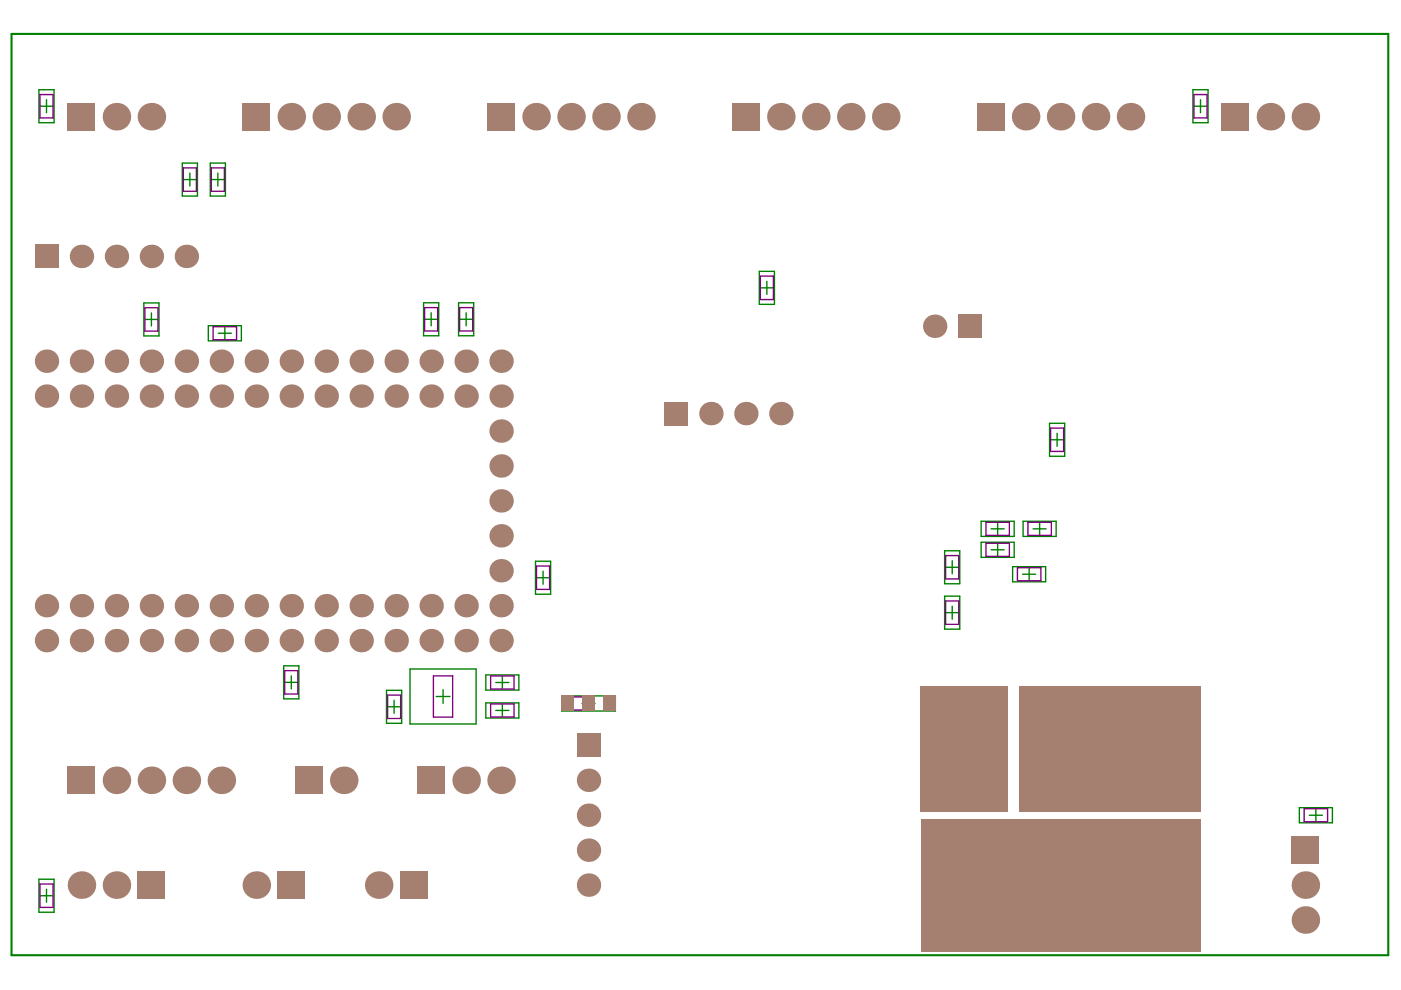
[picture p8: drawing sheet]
<svg xmlns="http://www.w3.org/2000/svg" width="297mm" height="210mm" viewBox="0 0 297 210" stroke-linecap="round" stroke-linejoin="round" font-family="sans-serif">
<g fill="none" stroke="#008000" stroke-width=".29">
<path d="M8.3 19h3.2v7h-3.2zM252.9 19h3.2v7h-3.2zM8.5 22.5h2.7M9.9 21.1v2.8M38.7 34.6h3.2v7h-3.2zM38.9 38.1h2.7M40.3 36.7v2.8M44.6 34.6h3.2v7h-3.2zM44.8 38.1h2.8M46.2 36.7v2.8M253.1 22.5h2.8M254.5 21.1v2.8"/>
<path d="M161 57.5h3.2v7h-3.2zM162.6 59.6v2.8M30.5 64.2h3.2v7h-3.2zM30.7 67.7h2.8M32.1 66.3v2.8M44.2 69.1h7v3.2h-7zM46.3 70.7h2.8M47.7 69.3v2.7M89.8 64.2h3.2v7h-3.2zM90 67.7h2.8M91.4 66.3v2.8M97.2 64.2h3.2v7h-3.2z"/>
<path d="M97.4 67.7h2.8M98.8 66.3v2.8M161.2 61h2.8M222.5 89.7h3.2v7h-3.2zM222.7 93.2h2.8M224.1 91.9v2.7M113.5 119h3.2v7h-3.2zM200.3 116.8h3.2v7h-3.2zM201.9 118.9v2.8M208 110.5h7v3.2h-7zM208 115h7v3.2h-7zM210.1 116.6h2.8"/>
<path d="M210.1 112.1h2.8M211.5 110.7v2.8M211.5 115.2v2.8M216.9 110.5h7v3.2h-7zM219 112.1h2.8M220.4 110.7v2.8M113.8 122.5h2.7M115.1 121.1v2.8M200.3 126.4h3.2v7h-3.2zM200.5 129.9h2.8M200.5 120.3h2.8M201.9 128.5v2.8"/>
<path d="M214.7 120.1h7v3.3h-7zM216.8 121.8h2.8M218.2 120.4v2.7M60.2 141.2h3.2v7h-3.2zM60.4 144.7h2.7M61.8 143.3v2.8M82 146.4h3.2v7h-3.2zM82.2 149.9h2.7M83.6 148.5v2.7M86.9 141.8h14v11.7h-14zM92.5 147.7h2.9M93.9 146.2v2.9"/>
<path d="M103 143.1h7v3.2h-7zM103 149h7v3.2h-7zM105.1 150.6h2.8M105.1 144.7h2.8M106.5 143.3v2.8M106.5 149.2v2.8M119.1 147.5h11.4v3.3h-11.4zM123.4 149.2h2.8M124.8 147.6v3.1M275.5 171.2h7v3.3h-7zM277.6 172.8h2.8M279 171.5v2.7"/>
<path d="M8.3 186.4h3.2v7h-3.2zM8.5 189.9h2.7M9.9 188.5v2.8"/>
</g>
<path d="M2.4 7.2h291.9v195.3h-291.9z" fill="none" stroke="#008000" stroke-width=".44"/>
<g fill="none" stroke="#800080" stroke-width=".29">
<path d="M8.5 20h2.7v5h-2.7zM38.9 35.6h2.7v5h-2.7zM44.8 35.6h2.8v5h-2.8zM253.1 20h2.8v5h-2.8zM161.2 58.6h2.8v4.9h-2.8zM30.7 65.3h2.8v4.9h-2.8zM45.2 69.3h5v2.7h-5zM90 65.2h2.8v5h-2.8zM97.4 65.2h2.8v5h-2.8zM222.7 90.8h2.8v4.9h-2.8zM200.5 117.8h2.8v4.9h-2.8zM209 110.7h5v2.8h-5z"/>
<path d="M209 115.2h5v2.8h-5zM217.9 110.7h5v2.8h-5zM113.8 120h2.7v5h-2.7zM200.5 127.4h2.8v5h-2.8zM215.7 120.4h5v2.7h-5zM60.4 142.2h2.7v5h-2.7zM82.2 147.4h2.7v4.9h-2.7zM91.9 143.3h4.1v8.7h-4.1zM104 149.2h5v2.8h-5zM104 143.3h5v2.8h-5zM120.1 147.8h5v2.7h-5zM276.5 171.5h5v2.7h-5z"/>
<path d="M8.5 187.4h2.7v5h-2.7z"/>
</g>
<g fill="#a57f6f">
<path d="M216 145.4h38.5v26.7h-38.5z"/>
<path d="M195.2 145.4h18.5v26.7h-18.5z"/>
<path d="M195.2 173.6h59.3v28.2h-59.3z"/>
<circle cx="17.3" cy="135.8" r="2.49"/>
<circle cx="17.3" cy="76.6" r="2.49"/>
<circle cx="46.9" cy="165.4" r="2.92"/>
<circle cx="46.9" cy="135.8" r="2.49"/>
<circle cx="46.9" cy="76.6" r="2.49"/>
<circle cx="76.6" cy="135.8" r="2.49"/>
<circle cx="76.6" cy="76.6" r="2.49"/>
<circle cx="106.2" cy="165.4" r="2.92"/>
<circle cx="106.2" cy="135.8" r="2.49"/>
<circle cx="106.2" cy="106.2" r="2.49"/>
<circle cx="106.2" cy="76.6" r="2.49"/>
<circle cx="17.3" cy="187.7" r="2.92"/>
<circle cx="17.3" cy="54.4" r="2.49"/>
<circle cx="76.6" cy="24.7" r="2.92"/>
<circle cx="106.2" cy="113.6" r="2.49"/>
<circle cx="106.2" cy="121" r="2.49"/>
<circle cx="106.2" cy="91.4" r="2.49"/>
<circle cx="106.2" cy="98.8" r="2.49"/>
<circle cx="135.9" cy="24.7" r="2.92"/>
<circle cx="165.6" cy="87.7" r="2.49"/>
<circle cx="165.6" cy="24.7" r="2.92"/>
<circle cx="224.9" cy="24.7" r="2.92"/>
<circle cx="17.3" cy="128.4" r="2.49"/>
<circle cx="17.3" cy="84" r="2.49"/>
<circle cx="46.9" cy="128.4" r="2.49"/>
<circle cx="46.9" cy="84" r="2.49"/>
<circle cx="76.6" cy="128.4" r="2.49"/>
<circle cx="76.6" cy="84" r="2.49"/>
<circle cx="106.2" cy="128.4" r="2.49"/>
<circle cx="106.2" cy="84" r="2.49"/>
<circle cx="24.7" cy="165.4" r="2.92"/>
<circle cx="24.7" cy="135.8" r="2.49"/>
<circle cx="9.9" cy="135.8" r="2.49"/>
<circle cx="9.9" cy="76.6" r="2.49"/>
<circle cx="24.7" cy="76.6" r="2.49"/>
<circle cx="32.1" cy="165.4" r="2.92"/>
<circle cx="39.5" cy="165.4" r="2.92"/>
<circle cx="32.1" cy="135.8" r="2.49"/>
<circle cx="39.5" cy="135.8" r="2.49"/>
<circle cx="39.5" cy="76.6" r="2.49"/>
<circle cx="32.1" cy="76.6" r="2.49"/>
<circle cx="72.9" cy="165.4" r="2.92"/>
<circle cx="61.8" cy="135.8" r="2.49"/>
<circle cx="69.2" cy="135.8" r="2.49"/>
<circle cx="69.2" cy="76.6" r="2.49"/>
<circle cx="61.8" cy="76.6" r="2.49"/>
<circle cx="84" cy="135.8" r="2.49"/>
<circle cx="91.4" cy="135.8" r="2.49"/>
<circle cx="91.4" cy="76.6" r="2.49"/>
<circle cx="84" cy="76.6" r="2.49"/>
<circle cx="276.8" cy="195.1" r="2.92"/>
<circle cx="24.7" cy="187.7" r="2.92"/>
<circle cx="24.7" cy="54.4" r="2.49"/>
<circle cx="24.7" cy="24.7" r="2.92"/>
<circle cx="39.5" cy="54.4" r="2.49"/>
<circle cx="32.1" cy="54.4" r="2.49"/>
<circle cx="32.1" cy="24.7" r="2.92"/>
<circle cx="61.8" cy="24.7" r="2.92"/>
<circle cx="69.2" cy="24.7" r="2.92"/>
<circle cx="80.3" cy="187.7" r="2.92"/>
<circle cx="84" cy="24.7" r="2.92"/>
<circle cx="113.7" cy="24.7" r="2.92"/>
<circle cx="121.1" cy="24.7" r="2.92"/>
<circle cx="128.5" cy="24.7" r="2.92"/>
<circle cx="158.1" cy="87.7" r="2.49"/>
<circle cx="150.7" cy="87.7" r="2.49"/>
<circle cx="187.8" cy="24.7" r="2.92"/>
<circle cx="180.4" cy="24.7" r="2.92"/>
<circle cx="202.6" cy="165.4" r="5.4"/>
<circle cx="198.2" cy="69.2" r="2.49"/>
<circle cx="224.9" cy="165.4" r="5.4"/>
<circle cx="239.7" cy="24.7" r="2.92"/>
<circle cx="232.3" cy="24.7" r="2.92"/>
<circle cx="276.8" cy="187.7" r="2.92"/>
<circle cx="276.8" cy="24.7" r="2.92"/>
<circle cx="269.4" cy="24.7" r="2.92"/>
<circle cx="24.7" cy="128.4" r="2.49"/>
<circle cx="9.9" cy="128.4" r="2.49"/>
<circle cx="9.9" cy="84" r="2.49"/>
<circle cx="24.7" cy="84" r="2.49"/>
<circle cx="39.5" cy="128.4" r="2.49"/>
<circle cx="32.1" cy="128.4" r="2.49"/>
<circle cx="32.1" cy="84" r="2.49"/>
<circle cx="39.5" cy="84" r="2.49"/>
<circle cx="69.2" cy="128.4" r="2.49"/>
<circle cx="61.8" cy="128.4" r="2.49"/>
<circle cx="61.8" cy="84" r="2.49"/>
<circle cx="69.2" cy="84" r="2.49"/>
<circle cx="91.4" cy="128.4" r="2.49"/>
<circle cx="84" cy="128.4" r="2.49"/>
<circle cx="84" cy="84" r="2.49"/>
<circle cx="91.4" cy="84" r="2.49"/>
<circle cx="202.6" cy="180.3" r="5.4"/>
<circle cx="224.9" cy="180.3" r="5.4"/>
<circle cx="98.8" cy="165.4" r="2.92"/>
<circle cx="54.3" cy="135.8" r="2.49"/>
<circle cx="98.8" cy="135.8" r="2.49"/>
<circle cx="98.8" cy="76.6" r="2.49"/>
<circle cx="54.3" cy="76.6" r="2.49"/>
<circle cx="124.8" cy="165.4" r="2.49"/>
<circle cx="54.3" cy="187.7" r="2.92"/>
<circle cx="124.8" cy="180.3" r="2.49"/>
<circle cx="124.8" cy="187.7" r="2.49"/>
<circle cx="124.8" cy="172.8" r="2.49"/>
<circle cx="173" cy="24.7" r="2.92"/>
<circle cx="247.1" cy="165.4" r="5.4"/>
<circle cx="217.5" cy="24.7" r="2.92"/>
<circle cx="98.8" cy="128.4" r="2.49"/>
<circle cx="54.3" cy="128.4" r="2.49"/>
<circle cx="54.3" cy="84" r="2.49"/>
<circle cx="98.8" cy="84" r="2.49"/>
<circle cx="247.1" cy="180.3" r="5.4"/>
</g>
<g fill="#a57f6f">
<path d="M14.4 162.5h5.8v5.9h-5.8z" fill-rule="evenodd"/>
<path d="M14.4 21.8h5.8v5.9h-5.8z" fill-rule="evenodd"/>
<path d="M103.3 21.8h5.9v5.9h-5.9z" fill-rule="evenodd"/>
<path d="M62.5 162.5h5.9v5.9h-5.9z" fill-rule="evenodd"/>
<path d="M88.5 162.5h5.8v5.9h-5.8z" fill-rule="evenodd"/>
<path d="M7.4 51.9h4.9v4.9h-4.9z" fill-rule="evenodd"/>
<path d="M29.2 184.7h5.8v5.9h-5.8z" fill-rule="evenodd"/>
<path d="M58.8 184.7h5.9v5.9h-5.9z" fill-rule="evenodd"/>
<path d="M84.8 184.7h5.8v5.9h-5.8z" fill-rule="evenodd"/>
<path d="M140.8 85.2h5v5h-5z" fill-rule="evenodd"/>
<path d="M155.2 21.8h5.9v5.9h-5.9z" fill-rule="evenodd"/>
<path d="M203.1 66.7h5v5h-5z" fill-rule="evenodd"/>
<path d="M207.1 21.8h5.9v5.9h-5.9z" fill-rule="evenodd"/>
<path d="M259 21.8h5.9v5.9h-5.9z" fill-rule="evenodd"/>
<path d="M273.8 177.3h5.9v5.9h-5.9z" fill-rule="evenodd"/>
<path d="M51.4 21.8h5.9v5.9h-5.9z" fill-rule="evenodd"/>
<path d="M122.3 155.6h5v4.9h-5z" fill-rule="evenodd"/>
<path d="M123.5 147.5h2.6v3.3h-2.6z" fill-rule="evenodd"/>
<path d="M127.8 147.5h2.7v3.3h-2.7z" fill-rule="evenodd"/>
<path d="M119.1 147.5h2.6v3.3h-2.6z" fill-rule="evenodd"/>
</g>
</svg>
